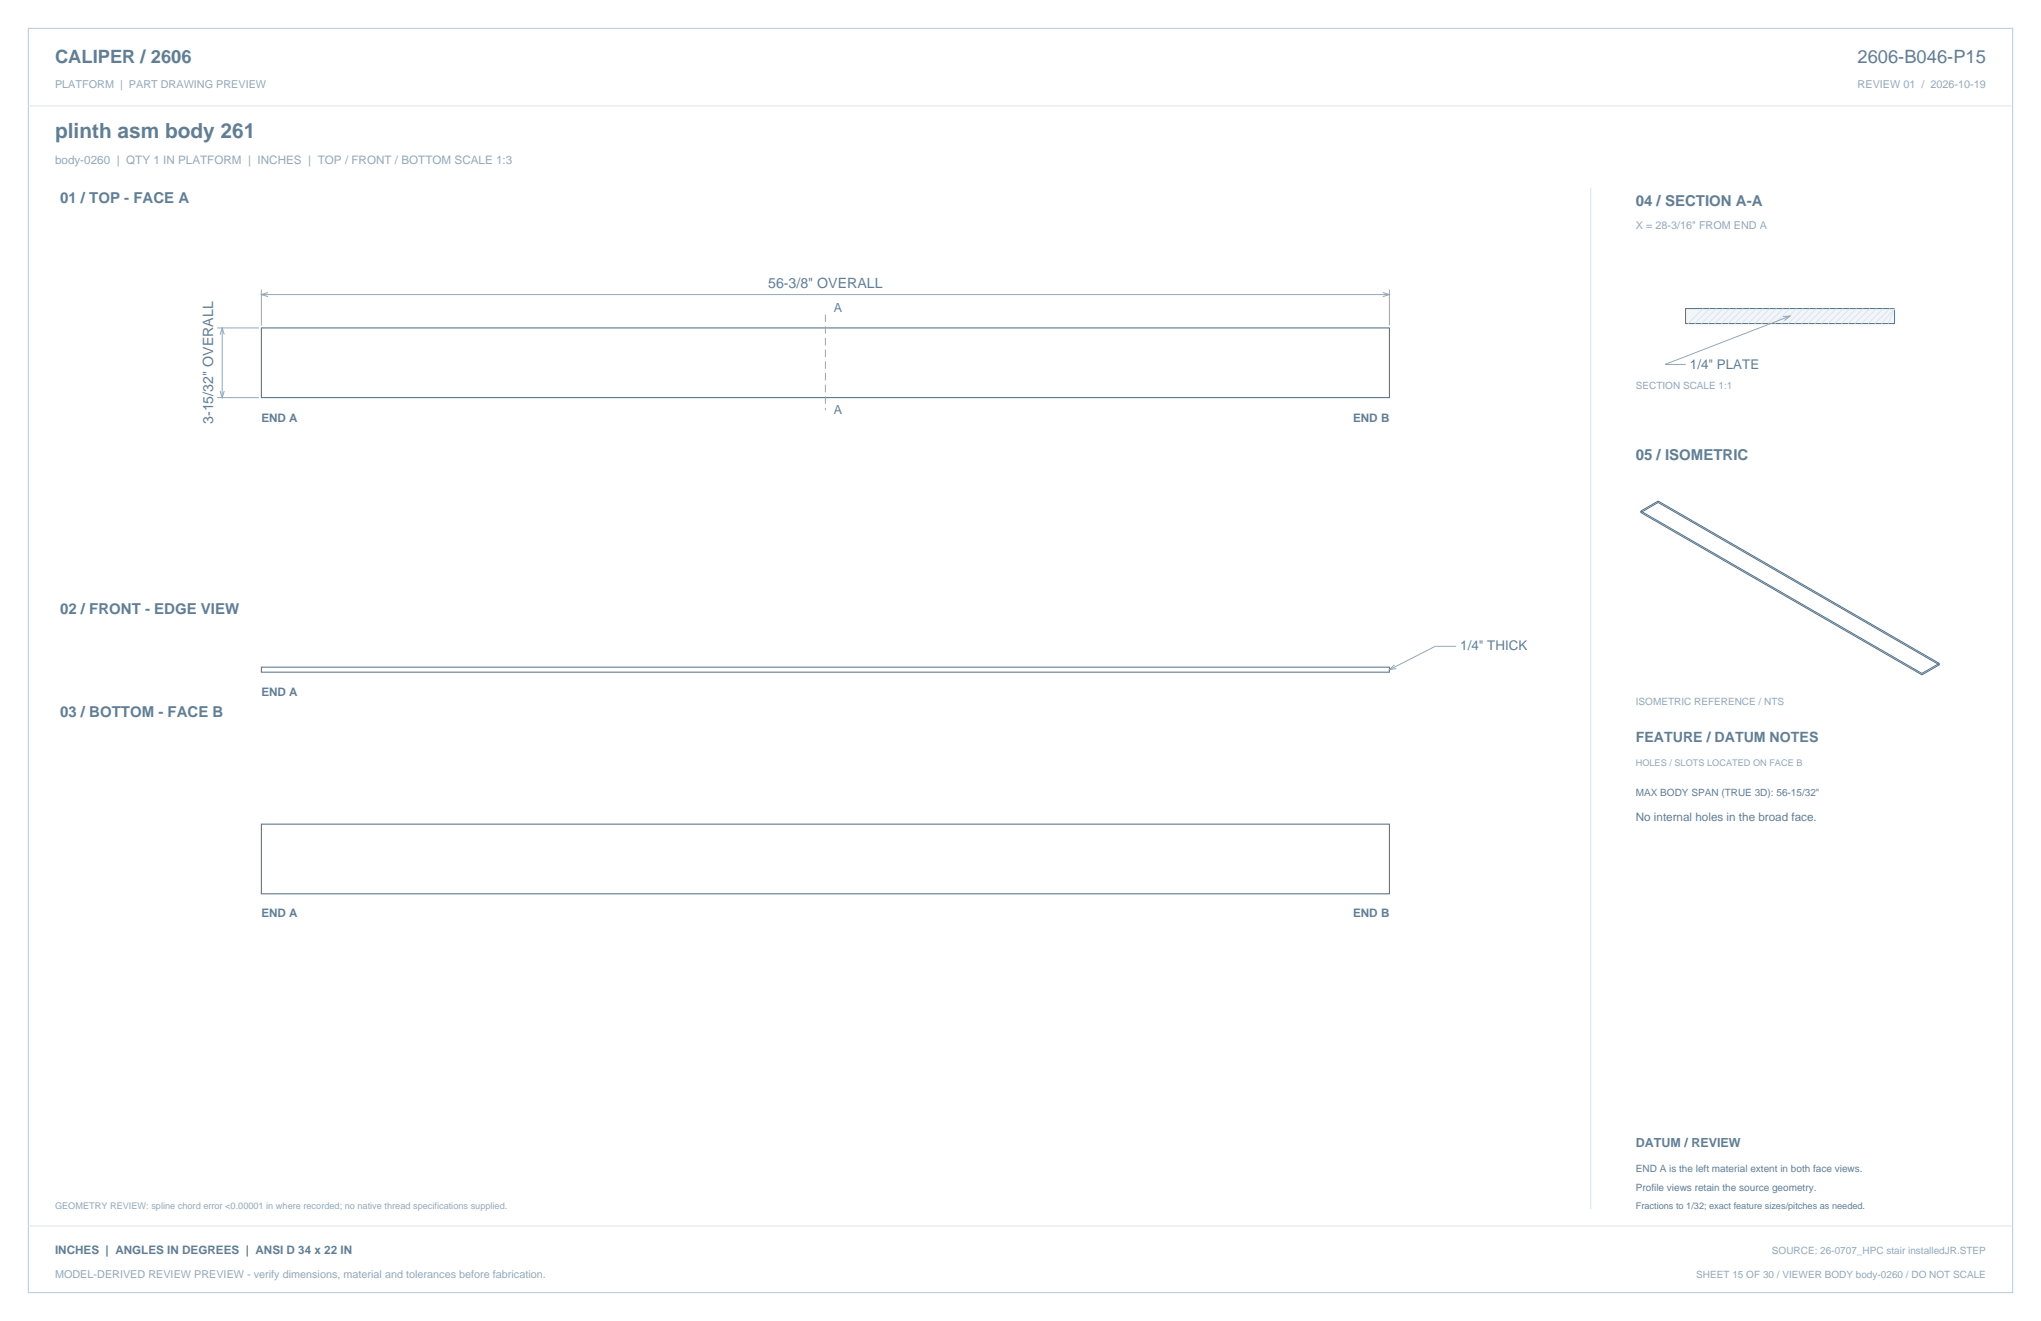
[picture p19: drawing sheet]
<svg xmlns="http://www.w3.org/2000/svg" width="864mm" height="559mm" viewBox="0 0 864 559" stroke-linecap="round" stroke-linejoin="round" font-family="sans-serif">
<defs><g id="words">
<text font-size="8.8" fill="#617e94" x="23.3" y="58.2">plinth asm body 261</text>
<g font-size="7.8" fill="#617e94">
<text x="23.3" y="26.8">CALIPER / 2606</text>
<text x="786" y="26.8">2606-B046-P15</text>
</g>
<g font-size="6.3" fill="#617e94">
<text x="25.4" y="86.1">01 / TOP - FACE A</text>
<text x="692.1" y="87.1">04 / SECTION A-A</text>
<text x="692.1" y="194.4">05 / ISOMETRIC</text>
<text x="25.4" y="259.6">02 / FRONT - EDGE VIEW</text>
<text x="25.4" y="303.4">03 / BOTTOM - FACE B</text>
</g>
<g font-size="6" fill="#617e94">
<text x="325" y="121.8">56-3/8&quot; OVERALL</text>
<text x="90.1" y="179.4" transform="rotate(-90 90.1 179.4)">3-15/32&quot; OVERALL</text>
<text x="692.1" y="314">FEATURE / DATUM NOTES</text>
</g>
<g font-size="5.6" fill="#617e94">
<text x="715.1" y="155.9">1/4&quot; PLATE</text>
<text x="617.9" y="275.2">1/4&quot; THICK</text>
</g>
<g font-size="5.3" fill="#617e94">
<text x="352.8" y="132">A</text>
<text x="352.8" y="175.3">A</text>
<text x="692.1" y="485.1">DATUM / REVIEW</text>
</g>
<text font-size="4.9" fill="#93a8b9" x="23.3" y="69.5">body-0260 | QTY 1 IN PLATFORM | INCHES | TOP / FRONT / BOTTOM SCALE 1:3</text>
<g font-size="4.9" fill="#617e94">
<text x="110.6" y="178.4">END A</text>
<text x="572.5" y="178.4">END B</text>
<text x="110.6" y="294.2">END A</text>
<text x="692.1" y="347.5">No internal holes in the broad face.</text>
<text x="110.6" y="388">END A</text>
<text x="572.5" y="388">END B</text>
<text x="23.3" y="530.6">INCHES | ANGLES IN DEGREES | ANSI D 34 x 22 IN</text>
</g>
<g font-size="4.6" fill="#93a8b9">
<text x="23.3" y="37">PLATFORM | PART DRAWING PREVIEW</text>
<text x="786" y="37">REVIEW 01 / 2026-10-19</text>
<text x="692.1" y="97">X = 28-3/16&quot; FROM END A</text>
<text x="23.3" y="540.5">MODEL-DERIVED REVIEW PREVIEW - verify dimensions, material and tolerances before fabrication.</text>
</g>
<g font-size="4.2" fill="#93a8b9">
<text x="692.1" y="164.7">SECTION SCALE 1:1</text>
<text x="692.1" y="298.1">ISOMETRIC REFERENCE / NTS</text>
<text x="749.7" y="530.6">SOURCE: 26-0707_HPC stair installedJR.STEP</text>
<text x="717.7" y="540.5">SHEET 15 OF 30 / VIEWER BODY body-0260 / DO NOT SCALE</text>
</g>
<g font-size="4.2" fill="#617e94">
<text x="692.1" y="336.9">MAX BODY SPAN (TRUE 3D): 56-15/32&quot;</text>
<text x="692.1" y="495.7">END A is the left material extent in both face views.</text>
<text x="692.1" y="503.8">Profile views retain the source geometry.</text>
</g>
<g font-size="3.9" fill="#93a8b9">
<text x="692.1" y="323.8">HOLES / SLOTS LOCATED ON FACE B</text>
<text x="23.3" y="511.5">GEOMETRY REVIEW: spline chord error &lt;0.00001 in where recorded; no native thread specifications supplied.</text>
</g>
<text font-size="3.9" fill="#617e94" x="692.1" y="511.5">Fractions to 1/32; exact feature sizes/pitches as needed.</text>
</g></defs>
<path d="M12 12h839.6v534.8h-839.6z" fill="none" stroke="#b8cad8" stroke-width=".42"/>
<path d="M12 44.8h839.6M673.1 79.4v432.1" fill="none" stroke="#dbe5ed" stroke-width=".42"/>
<path d="M110.6 138.7h477.3v29.5h-477.3zM110.6 348.6h477.3v29.5h-477.3z" fill="none" stroke="#536f85" stroke-width=".44"/>
<path d="M91.9 138.7h17.6M94 138.7v29.5M110.6 122.5v15.2M110.6 124.6h477.3M113.4 123.7l-2.8 .9 2.8 .9M585.1 123.7l2.8 .9-2.8 .9M587.9 122.5v15.2M93.1 141.5l.9-2.8 .9 2.8M91.9 168.2h17.6M93.1 165.4l.9 2.8 .9-2.8M616.1 273.4h-8.8l-19.4 9.9M590 281.2l-2.1 2.1 2.9-.5" fill="none" stroke="#93a8b9" stroke-width=".42"/>
<path d="M349.2 133.1v40.4" fill="none" stroke="#93a8b9" stroke-width=".42" stroke-dasharray="3.2 1.8" stroke-linecap="butt"/>
<path d="M110.6 282.2h477.3v2.1h-477.3z" fill="none" stroke="#536f85" stroke-width=".42"/>
<path d="M713.2 130.5h88.4v6.4h-88.4z" fill-rule="evenodd" fill="#f2f6f9" stroke="#536f85" stroke-width=".42"/>
<g fill="none" stroke="#dbe5ed" stroke-width=".42">
<path d="M720.6 130.5l-6.3 6.4M723.4 130.5l-6.3 6.4M726.3 130.5l-6.4 6.4M729.1 130.5l-6.4 6.4M731.9 130.5l-6.4 6.4M734.7 130.5l-6.3 6.4M737.5 130.5l-6.3 6.4M740.4 130.5l-6.4 6.4M743.2 130.5l-6.4 6.4M746 130.5l-6.3 6.4M748.8 130.5l-6.3 6.4M751.7 130.5l-6.4 6.4"/>
<path d="M754.5 130.5l-6.4 6.4M757.3 130.5l-6.4 6.4M760.1 130.5l-6.3 6.4M762.9 130.5l-6.3 6.4M765.8 130.5l-6.4 6.4M768.6 130.5l-6.4 6.4M771.4 130.5l-6.3 6.4M774.2 130.5l-6.3 6.4M777.1 130.5l-6.4 6.4M779.9 130.5l-6.4 6.4M782.7 130.5l-6.4 6.4M785.5 130.5l-6.3 6.4"/>
<path d="M788.3 130.5l-6.3 6.4M791.2 130.5l-6.4 6.4M794 130.5l-6.4 6.4M796.1 136.9l5.5-6.4-2.7 6.4M796.8 130.5l-6.3 6.4M799.6 130.5l-6.3 6.4M12 518.6h839.6"/>
</g>
<path d="M754.5 133.9l2.9-.2-2.3 1.8M757.4 133.7l-52.9 20.5h8.8" fill="none" stroke="#93a8b9" stroke-width=".42"/>
<path d="M694.3 216.2l118.9 68.7M694.3 216.2v.6M694.3 216.8l118.9 68.7M701.6 211.9l119 68.7M701.6 211.9l-7.3 4.3M701.6 211.9v.7M701.6 212.6l119 68.6M701.6 212.6l-7.3 4.2M813.2 284.9v.6M820.6 281.2l-7.4 4.3M820.6 280.6l-7.4 4.3M820.6 280.6v.6" fill="none" stroke="#536f85" stroke-width=".42"/>
<use href="#words"/>
</svg>
